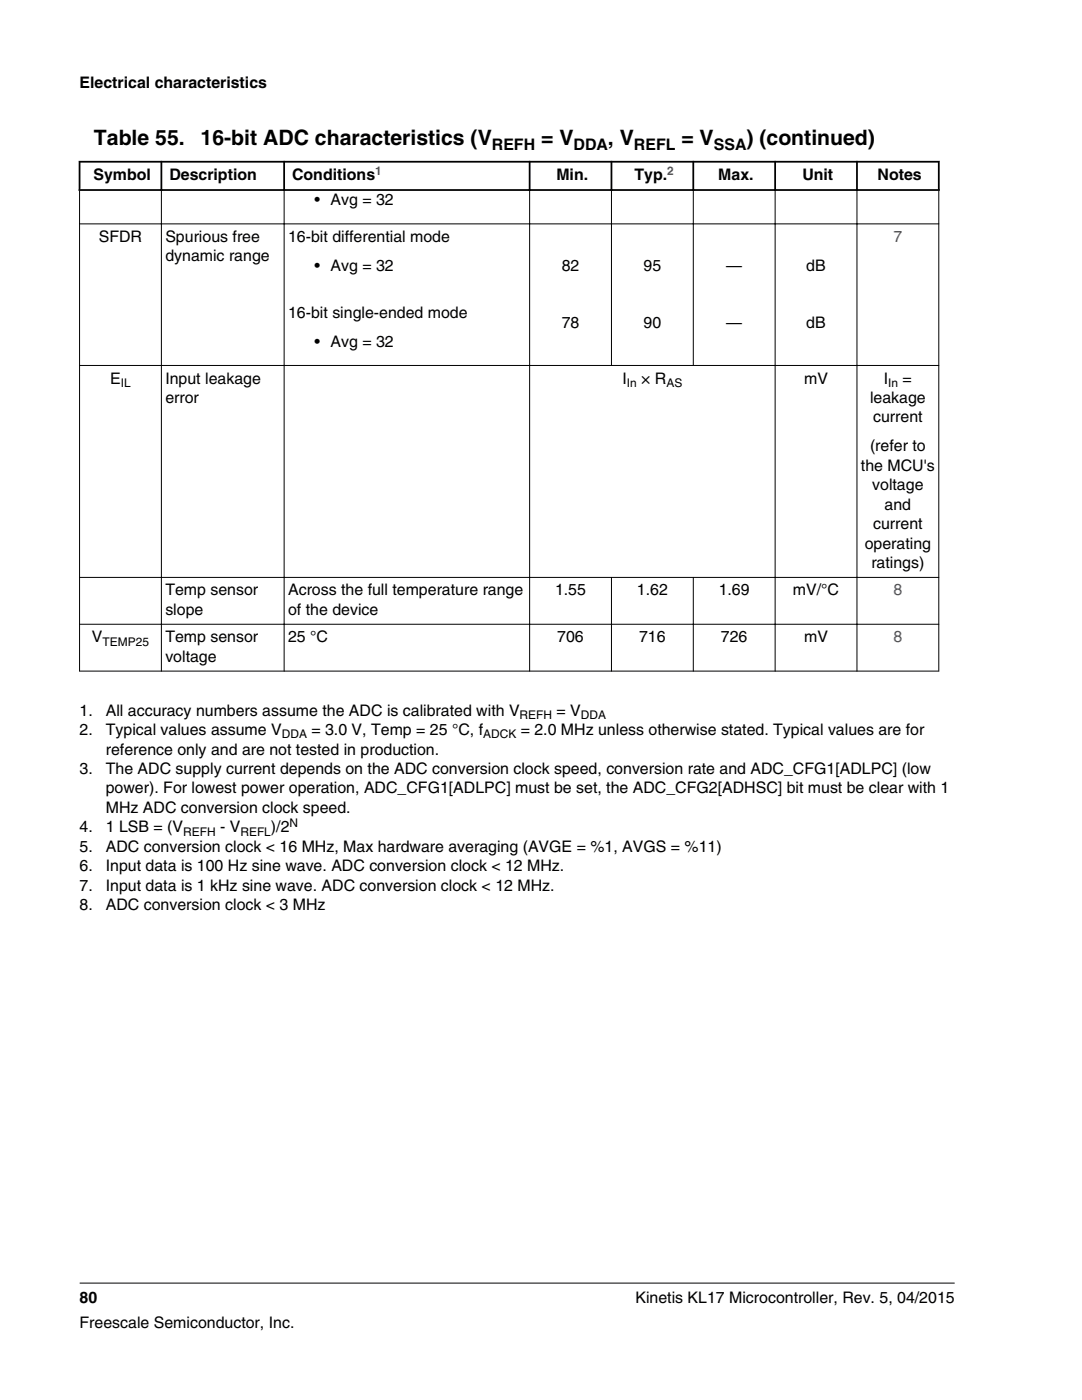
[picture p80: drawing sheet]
<svg xmlns="http://www.w3.org/2000/svg" width="216mm" height="279mm" viewBox="0 0 216 279" stroke-linecap="round" stroke-linejoin="round" font-family="sans-serif">
<defs><g id="words">
<g font-size="4.2">
<text x="18.7" y="29">Table 55.</text>
<text x="40" y="29">16-bit ADC characteristics (V</text>
<text x="108" y="29">= V</text>
<text x="121.3" y="29">, V</text>
<text x="136" y="29">= V</text>
<text x="149" y="29">) (continued)</text>
</g>
<g font-size="3.2">
<text x="15.9" y="17.5">Electrical characteristics</text>
<text x="98.1" y="29.9">REFH</text>
<text x="114.4" y="29.9">DDA</text>
<text x="126.5" y="29.9">REFL</text>
<text x="142.4" y="29.9">SSA</text>
<text x="18.7" y="36">Symbol</text>
<text x="33.8" y="36">Description</text>
<text x="58.3" y="36">Conditions</text>
<text x="111" y="36">Min.</text>
<text x="126.6" y="36">Typ.</text>
<text x="143.3" y="36">Max.</text>
<text x="160.1" y="36">Unit</text>
<text x="175.1" y="36">Notes</text>
<text x="62.7" y="40.9">• Avg = 32</text>
<text x="19.7" y="48.3">SFDR</text>
<text x="33" y="48.3">Spurious free</text>
<text x="33" y="52.2">dynamic range</text>
<text x="57.5" y="48.3">16-bit differential mode</text>
<text x="62.7" y="54.1">• Avg = 32</text>
<text x="112.1" y="54">82</text>
<text x="128.4" y="54">95</text>
<text x="144.9" y="54">—</text>
<text x="160.9" y="54">dB</text>
<text x="57.5" y="63.4">16-bit single-ended mode</text>
<text x="112.1" y="65.5">78</text>
<text x="128.4" y="65.5">90</text>
<text x="144.9" y="65.5">—</text>
<text x="160.9" y="65.5">dB</text>
<text x="62.7" y="69.2">• Avg = 32</text>
<text x="22" y="76.5">E</text>
<text x="33" y="76.5">Input leakage</text>
<text x="124.2" y="76.5">I</text>
<text x="127.9" y="76.5">× R</text>
<text x="160.4" y="76.5">mV</text>
<text x="176.4" y="76.5">I</text>
<text x="180.1" y="76.5">=</text>
<text x="33" y="80.4">error</text>
<text x="173.6" y="80.4">leakage</text>
<text x="174.2" y="84.3">current</text>
<text x="171.8" y="94">the MCU's</text>
<text x="173.6" y="90.1">(refer to</text>
<text x="174" y="97.9">voltage</text>
<text x="176.5" y="101.7">and</text>
<text x="174.2" y="105.6">current</text>
<text x="172.5" y="109.5">operating</text>
<text x="173.9" y="113.4">ratings)</text>
<text x="33" y="118.8">Temp sensor</text>
<text x="57.5" y="118.8">Across the full temperature range</text>
<text x="110.8" y="118.8">1.55</text>
<text x="127.1" y="118.8">1.62</text>
<text x="143.4" y="118.8">1.69</text>
<text x="158.2" y="118.8">mV/°C</text>
<text x="33" y="122.7">slope</text>
<text x="57.5" y="122.7">of the device</text>
<text x="18.3" y="128.2">V</text>
<text x="33" y="128.2">Temp sensor</text>
<text x="57.5" y="128.2">25 °C</text>
<text x="111.2" y="128.2">706</text>
<text x="127.5" y="128.2">716</text>
<text x="143.9" y="128.2">726</text>
<text x="160.4" y="128.2">mV</text>
<text x="33" y="132.1">voltage</text>
<text x="15.9" y="142.8">1.</text>
<text x="21.1" y="142.8">All accuracy numbers assume the ADC is calibrated with V</text>
<text x="111.1" y="142.8">= V</text>
<text x="15.9" y="146.7">2.</text>
<text x="21.1" y="146.7">Typical values assume V</text>
<text x="62.1" y="146.7">= 3.0 V, Temp = 25 °C, f</text>
<text x="103.9" y="146.7">= 2.0 MHz unless otherwise stated. Typical values are for</text>
<text x="15.9" y="154.5">3.</text>
<text x="21.1" y="154.5">The ADC supply current depends on the ADC conversion clock speed, conversion rate and ADC_CFG1[ADLPC] (low</text>
<text x="21.1" y="150.6">reference only and are not tested in production.</text>
<text x="21.1" y="158.4">power). For lowest power operation, ADC_CFG1[ADLPC] must be set, the ADC_CFG2[ADHSC] bit must be clear with 1</text>
<text x="15.9" y="166.1">4.</text>
<text x="21.1" y="162.2">MHz ADC conversion clock speed.</text>
<text x="21.1" y="166.1">1 LSB = (V</text>
<text x="43.9" y="166.1">- V</text>
<text x="54.1" y="166.1">)/2</text>
<text x="15.9" y="170">5.</text>
<text x="15.9" y="173.9">6.</text>
<text x="21.1" y="170">ADC conversion clock &lt; 16 MHz, Max hardware averaging (AVGE = %1, AVGS = %11)</text>
<text x="21.1" y="173.9">Input data is 100 Hz sine wave. ADC conversion clock &lt; 12 MHz.</text>
<text x="15.9" y="177.8">7.</text>
<text x="21.1" y="177.8">Input data is 1 kHz sine wave. ADC conversion clock &lt; 12 MHz.</text>
<text x="15.9" y="181.6">8.</text>
<text x="21.1" y="181.6">ADC conversion clock &lt; 3 MHz</text>
<text x="15.9" y="260">80</text>
<text x="126.8" y="260">Kinetis KL17 Microcontroller, Rev. 5, 04/2015</text>
<text x="15.9" y="265">Freescale Semiconductor, Inc.</text>
</g>
<g font-size="3.2" fill="#00f">
<text x="178.3" y="48.3">7</text>
<text x="178.3" y="118.8">8</text>
<text x="178.3" y="128.2">8</text>
</g>
<g font-size="2.4" fill="#00f">
<text x="74.9" y="34.9">1</text>
<text x="133.1" y="34.9">2</text>
</g>
<g font-size="2.4">
<text x="24.1" y="77.2">IL</text>
<text x="125.1" y="77.2">In</text>
<text x="133" y="77.2">AS</text>
<text x="177.2" y="77.2">In</text>
<text x="20.5" y="128.8">TEMP25</text>
<text x="103.7" y="143.5">REFH</text>
<text x="115.9" y="143.5">DDA</text>
<text x="56.2" y="147.3">DDA</text>
<text x="96.4" y="147.3">ADCK</text>
<text x="36.6" y="166.7">REFH</text>
<text x="48" y="166.7">REFL</text>
<text x="57.8" y="165.1">N</text>
</g>
</g></defs>
<path d="M15.7 32.3h171.8M15.7 37.9h171.8M15.9 32.1v6M32.2 32.1v6M56.7 32.1v6M105.7 32.1v6M122 32.1v6M138.3 32.1v6M154.7 32.1v6M171 32.1v6M187.3 32.1v6" fill="none" stroke="#000" stroke-width=".35"/>
<g fill="none" stroke="#000" stroke-width=".2">
<path d="M15.9 38.1v95.9M32.2 37.7v96.3M56.7 37.7v96.3M105.7 37.7v96.3M122 37.7v35.3M138.3 37.7v35.3M154.7 37.7v96.3M171 37.7v96.3M187.3 38.1v95.9M15.8 44.7h171.6M15.8 72.9h171.6M15.8 115.2h171.6"/>
<path d="M122 115.1v18.9M138.3 115.1v18.9M15.8 124.6h171.6M15.8 133.9h171.6M15.9 256.1h174.6"/>
</g>
<use href="#words"/>
</svg>
